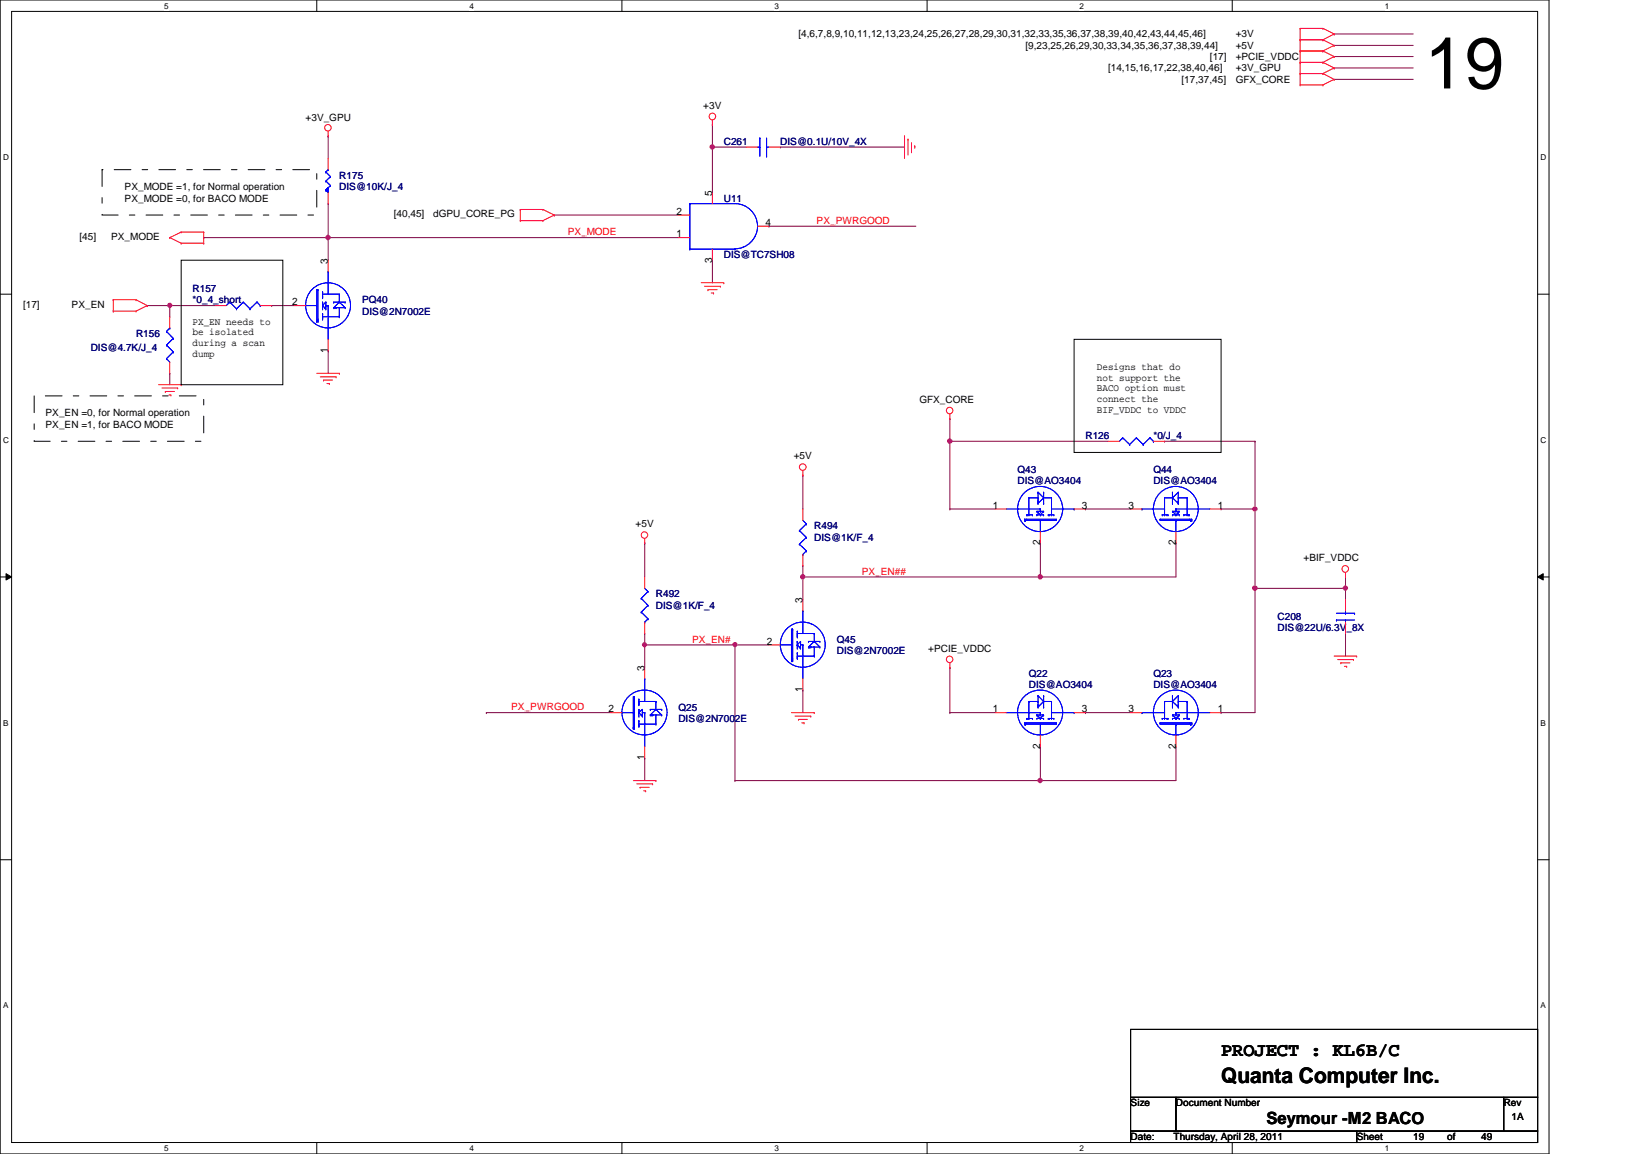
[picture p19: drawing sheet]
<svg xmlns="http://www.w3.org/2000/svg" width="297mm" height="210mm" viewBox="0 0 297 210" stroke-linecap="round" stroke-linejoin="round" font-family="sans-serif">
<defs><g id="words">
<text font-size="13.2" x="259.3" y="16.1">19</text>
<text font-size="3.9" x="222.2" y="197.1">Quanta Computer Inc.</text>
<text font-size="3.5" x="222.2" y="192.2">PROJECT : KL6B/C</text>
<text font-size="3" x="230.5" y="204.5">Seymour -M2 BACO</text>
<g font-size="1.9">
<text x="129.6" y="35.6" transform="rotate(-90 129.6 35.6)">5</text>
<text x="123.1" y="39.1">2</text>
<text x="139.4" y="41.1">4</text>
<text x="59.7" y="48" transform="rotate(-90 59.7 48)">3</text>
<text x="123.1" y="43.2">1</text>
<text x="129.6" y="47.8" transform="rotate(-90 129.6 47.8)">3</text>
<text x="53.2" y="55.5">2</text>
<text x="59.7" y="64.2" transform="rotate(-90 59.7 64.2)">1</text>
<text x="180.7" y="92.5">1</text>
<text x="196.9" y="92.5">3</text>
<text x="205.4" y="92.5">3</text>
<text x="221.7" y="92.5">1</text>
<text x="189.3" y="99.2" transform="rotate(-90 189.3 99.2)">2</text>
<text x="214" y="99.2" transform="rotate(-90 214 99.2)">2</text>
<text x="146.1" y="109.7" transform="rotate(-90 146.1 109.7)">3</text>
<text x="139.6" y="117.3">2</text>
<text x="117.3" y="122" transform="rotate(-90 117.3 122)">3</text>
<text x="146.1" y="125.9" transform="rotate(-90 146.1 125.9)">1</text>
<text x="110.7" y="129.6">2</text>
<text x="180.7" y="129.6">1</text>
<text x="196.9" y="129.6">3</text>
<text x="205.4" y="129.6">3</text>
<text x="221.7" y="129.6">1</text>
<text x="189.3" y="136.2" transform="rotate(-90 189.3 136.2)">2</text>
<text x="214" y="136.2" transform="rotate(-90 214 136.2)">2</text>
<text x="117.3" y="138.3" transform="rotate(-90 117.3 138.3)">1</text>
</g>
<g font-size="1.8">
<text x="145.3" y="6.8">[4,6,7,8,9,10,11,12,13,23,24,25,26,27,28,29,30,31,32,33,35,36,37,38,39,40,42,43,44,45,46]</text>
<text x="186.6" y="8.9">[9,23,25,26,29,30,33,34,35,36,37,38,39,44]</text>
<text x="220.2" y="10.9">[17]</text>
<text x="224.9" y="6.8">+3V</text>
<text x="224.9" y="8.9">+5V</text>
<text x="224.9" y="10.9">+PCIE_VDDC</text>
<text x="201.7" y="13">[14,15,16,17,22,38,40,46]</text>
<text x="215.1" y="15">[17,37,45]</text>
<text x="224.9" y="15">GFX_CORE</text>
<text x="224.9" y="13">+3V_GPU</text>
<text x="55.6" y="22.1">+3V_GPU</text>
<text x="128" y="19.8">+3V</text>
<text x="22.7" y="34.6">PX_MODE =1, for Normal operation</text>
<text x="22.7" y="36.7">PX_MODE =0, for BACO MODE</text>
<text x="71.7" y="39.5">[40,45]</text>
<text x="78.9" y="39.5">dGPU_CORE_PG</text>
<text x="14.5" y="43.6">[45]</text>
<text x="20.2" y="43.6">PX_MODE</text>
<text x="4.2" y="56">[17]</text>
<text x="13" y="56">PX_EN</text>
<text x="35" y="59.1">PX_EN needs to</text>
<text x="35" y="61">be isolated</text>
<text x="35" y="62.9">during a scan</text>
<text x="35" y="64.9">dump</text>
<text x="199.6" y="67.3">Designs that do</text>
<text x="199.6" y="69.3">not support the</text>
<text x="199.6" y="71.2">BACO option must</text>
<text x="8.3" y="75.7">PX_EN =0, for Normal operation</text>
<text x="8.3" y="77.9">PX_EN =1, for BACO MODE</text>
<text x="167.3" y="73.3">GFX_CORE</text>
<text x="199.6" y="73.2">connect the</text>
<text x="199.6" y="75.1">BIF_VDDC to VDDC</text>
<text x="144.5" y="83.6">+5V</text>
<text x="115.7" y="95.9">+5V</text>
<text x="237.3" y="102.1">+BIF_VDDC</text>
<text x="168.9" y="118.5">+PCIE_VDDC</text>
<text x="205.8" y="201.3">Size</text>
<text x="214" y="201.3">Document Number</text>
<text x="273.7" y="201.3">Rev</text>
<text x="275.1" y="203.7">1A</text>
<text x="205.8" y="207.4">Date:</text>
<text x="213.6" y="207.4">Thursday, April 28, 2011</text>
<text x="246.9" y="207.4">Sheet</text>
<text x="257.2" y="207.4">19</text>
<text x="263.4" y="207.4">of</text>
<text x="269.6" y="207.4">49</text>
</g>
<g font-size="1.8" fill="#000080">
<text x="131.7" y="26.4">C261</text>
<text x="142" y="26.4">DIS@0.1U/10V_4X</text>
<text x="61.8" y="32.5">R175</text>
<text x="61.8" y="34.6">DIS@10K/J_4</text>
<text x="131.7" y="36.7">U11</text>
<text x="131.7" y="46.9">DIS@TC7SH08</text>
<text x="35" y="53.1">R157</text>
<text x="35" y="55.2">*0_4_short</text>
<text x="65.9" y="55.2">PQ40</text>
<text x="65.9" y="57.2">DIS@2N7002E</text>
<text x="16.5" y="63.8">DIS@4.7K/J_4</text>
<text x="24.8" y="61.3">R156</text>
<text x="197.6" y="79.8">R126</text>
<text x="209.9" y="79.8">*0/J_4</text>
<text x="185.2" y="86">Q43</text>
<text x="185.2" y="88.1">DIS@AO3404</text>
<text x="209.9" y="86">Q44</text>
<text x="209.9" y="88.1">DIS@AO3404</text>
<text x="148.2" y="96.3">R494</text>
<text x="148.2" y="98.4">DIS@1K/F_4</text>
<text x="119.4" y="108.7">R492</text>
<text x="119.4" y="110.7">DIS@1K/F_4</text>
<text x="232.5" y="112.8">C208</text>
<text x="152.3" y="116.9">Q45</text>
<text x="152.3" y="119">DIS@2N7002E</text>
<text x="232.5" y="114.8">DIS@22U/6.3V_8X</text>
<text x="187.3" y="123.1">Q22</text>
<text x="187.3" y="125.1">DIS@AO3404</text>
<text x="209.9" y="123.1">Q23</text>
<text x="209.9" y="125.1">DIS@AO3404</text>
<text x="123.5" y="129.2">Q25</text>
<text x="123.5" y="131.3">DIS@2N7002E</text>
</g>
<g font-size="1.8" fill="#f00">
<text x="148.6" y="40.7">PX_PWRGOOD</text>
<text x="103.3" y="42.8">PX_MODE</text>
<text x="156.8" y="104.5">PX_EN##</text>
<text x="126" y="116.9">PX_EN#</text>
<text x="93" y="129.2">PX_PWRGOOD</text>
</g>
<g font-size="1.5">
<text x="29.9" y="1.6">5</text>
<text x="85.4" y="1.6">4</text>
<text x="141" y="1.6">3</text>
<text x="196.5" y="1.6">2</text>
<text x="252" y="1.6">1</text>
<text x=".6" y="29.1">D</text>
<text x="280.4" y="29.1">D</text>
<text x=".6" y="80.6">C</text>
<text x="280.4" y="80.6">C</text>
<text x=".6" y="132">B</text>
<text x="280.4" y="132">B</text>
<text x=".6" y="183.4">A</text>
<text x="280.4" y="183.4">A</text>
<text x="29.9" y="209.4">5</text>
<text x="85.4" y="209.4">4</text>
<text x="141" y="209.4">3</text>
<text x="196.5" y="209.4">2</text>
<text x="252" y="209.4">1</text>
</g>
</g></defs>
<path d="M0 0h281.9v209.9h-281.9zM2.1 2.1h277.8v205.7h-277.8z" fill="none" stroke="#000" stroke-width=".18"/>
<g fill="#fff">
<path d="M29.9 .3h.8v1.6h-.8z"/>
<path d="M29.9 208.1h.8v1.6h-.8z"/>
</g>
<path d="M57.7 0v2.1M57.7 207.8v2.1" fill="none" stroke="#000" stroke-width=".18"/>
<g fill="#fff">
<path d="M85.4 .3h.8v1.6h-.8z"/>
<path d="M85.4 208.1h.8v1.6h-.8z"/>
</g>
<path d="M113.2 0v2.1M113.2 207.8v2.1" fill="none" stroke="#000" stroke-width=".18"/>
<g fill="#fff">
<path d="M141 .3h.8v1.6h-.8z"/>
<path d="M141 208.1h.8v1.6h-.8z"/>
</g>
<path d="M168.7 0v2.1M168.7 207.8v2.1" fill="none" stroke="#000" stroke-width=".18"/>
<g fill="#fff">
<path d="M196.5 .3h.8v1.6h-.8z"/>
<path d="M196.5 208.1h.8v1.6h-.8z"/>
</g>
<path d="M224.3 0v2.1M224.3 207.8v2.1" fill="none" stroke="#000" stroke-width=".18"/>
<g fill="#fff">
<path d="M252 .3h.9v1.6h-.9z"/>
<path d="M252 208.1h.9v1.6h-.9z"/>
<path d="M.6 27.8h1v1.6h-1z"/>
<path d="M280.4 27.8h1.1v1.6h-1.1z"/>
<path d="M.6 79.2h1v1.7h-1z"/>
<path d="M280.4 79.2h1.1v1.7h-1.1z"/>
</g>
<path d="M0 53.5h2.1M279.9 53.5h2" fill="none" stroke="#000" stroke-width=".18"/>
<g fill="#fff">
<path d="M.6 130.6h1v1.7h-1z"/>
<path d="M280.4 130.6h1v1.7h-1z"/>
</g>
<path d="M0 104.9h2.1M1.1 104.4l1 .5-1 .6zM279.9 104.9l1-.5v1.1zM279.9 104.9h2" fill="none" stroke="#000" stroke-width=".18"/>
<path d="M1.1 104.4l1 .5-1 .6zM279.9 104.9l1-.5v1.1z" fill="#000"/>
<g fill="#fff">
<path d="M.6 182.1h1v1.6h-1z"/>
<path d="M280.4 182.1h1v1.6h-1z"/>
</g>
<path d="M0 156.4h2.1M279.9 156.4h2" fill="none" stroke="#000" stroke-width=".18"/>
<path d="M129.7 26.8h.1M129.7 22.6h.1M129.7 26.8h6.1M129.7 22.6v12.4M30.9 55.6h.1M30.9 55.6v2" fill="none" stroke="#800040" stroke-width=".18"/>
<circle cx="129.6" cy="26.7" r=".4" fill="#f0f"/>
<circle cx="129.6" cy="26.7" r=".4" fill="none" stroke="#f0f" stroke-width=".18"/>
<g fill="none" stroke="#800040" stroke-width=".18">
<path d="M59.7 24.7h.1M59.7 24.7v4.1M142 26.8h.1M142 26.8h22.6M172.9 80.3h.1M172.9 80.3v12.3M146.1 104.9h.1M146.1 102.9h.1M146.1 104.9h43.3M146.1 102.9v2M189.4 135.8h.1M189.4 135.8v6.2h-55.6"/>
<path d="M197.6 129.6h.1M197.6 129.6h8.2M133.8 142h.1"/>
</g>
<circle cx="189.3" cy="142" r=".39" fill="#f0f"/>
<circle cx="189.3" cy="142" r=".39" fill="none" stroke="#f0f" stroke-width=".18"/>
<path d="M30.9 55.6h.1M30.9 55.6h8.3M172.9 129.6h.1M172.9 129.6h8.2M214 135.8h.1M214 135.8v6.2h-24.6M189.4 142h.1" fill="none" stroke="#800040" stroke-width=".18"/>
<circle cx="30.9" cy="55.5" r=".38" fill="#f0f"/>
<circle cx="30.9" cy="55.5" r=".38" fill="none" stroke="#f0f" stroke-width=".18"/>
<path d="M117.3 117.3h.1M117.3 117.3h16.5" fill="none" stroke="#800040" stroke-width=".18"/>
<circle cx="117.3" cy="117.3" r=".38" fill="#f0f"/>
<circle cx="117.3" cy="117.3" r=".38" fill="none" stroke="#f0f" stroke-width=".18"/>
<path d="M117.3 117.3h.1M117.3 117.3v4.1M146.1 104.9h.1M146.1 104.9v4.2M244.9 104.9h.1M244.9 104.9v2.1M117.3 137.9h.1M117.3 137.9v4.1" fill="none" stroke="#800040" stroke-width=".18"/>
<circle cx="146.1" cy="104.9" r=".4" fill="#f0f"/>
<circle cx="146.1" cy="104.9" r=".4" fill="none" stroke="#f0f" stroke-width=".18"/>
<g fill="none" stroke="#800040" stroke-width=".18">
<path d="M117.3 98.8h.1M117.3 98.8v6.1M146.1 86.4h.1M146.1 86.4v6.2M189.4 98.8h.1M189.4 98.8v6.1M197.6 92.6h.1M197.6 92.6h8.2M133.8 117.3h.1M133.8 117.3h6.2M244.9 115.2h.1M244.9 115.2v4.1"/>
<path d="M88.5 129.6h.1M88.5 129.6h22.7M146.1 125.5h.1M146.1 125.5v4.1"/>
</g>
<circle cx="189.3" cy="104.9" r=".39" fill="#f0f"/>
<circle cx="189.3" cy="104.9" r=".39" fill="none" stroke="#f0f" stroke-width=".18"/>
<path d="M49.4 55.6h.1M49.4 55.6h4.1M59.7 43.2h.1M59.7 43.2h63.8" fill="none" stroke="#800040" stroke-width=".18"/>
<circle cx="59.7" cy="43.2" r=".4" fill="#f0f"/>
<circle cx="59.7" cy="43.2" r=".4" fill="none" stroke="#f0f" stroke-width=".18"/>
<path d="M129.7 47.3h.1M129.7 47.3v4.1M172.9 80.3h.1M172.9 80.3h28.8" fill="none" stroke="#800040" stroke-width=".18"/>
<circle cx="172.9" cy="80.2" r=".4" fill="#f0f"/>
<circle cx="172.9" cy="80.2" r=".4" fill="none" stroke="#f0f" stroke-width=".18"/>
<g fill="none" stroke="#800040" stroke-width=".18">
<path d="M100.9 39.1h.1M100.9 39.1h22.6M26.8 55.6h.1M26.8 55.6h4.1M59.7 43.2h.1M59.7 43.2v4.1M140 41.1h.1M140 41.1h26.7M30.9 67.9h.1M30.9 67.9v2.1M59.7 63.8h.1M59.7 63.8v4.1"/>
<path d="M172.9 92.6h.1M172.9 92.6h8.2M212 80.3h.1M212 80.3h16.4M214 98.8h.1M214 98.8v6.1M222.2 92.6h.1M222.2 92.6h6.2M228.4 80.3h.1M228.4 92.6h.1M228.4 80.3v49.3M117.3 115.2h.1"/>
<path d="M117.3 115.2v2.1M228.4 107h.1M244.9 107h.1M244.9 107v2.1M172.9 121.4h.1M172.9 121.4v8.2"/>
</g>
<circle cx="228.4" cy="107" r=".39" fill="#f0f"/>
<circle cx="228.4" cy="107" r=".39" fill="none" stroke="#f0f" stroke-width=".18"/>
<circle cx="228.4" cy="92.6" r=".39" fill="#f0f"/>
<circle cx="228.4" cy="92.6" r=".39" fill="none" stroke="#f0f" stroke-width=".18"/>
<path d="M228.4 107h.1M228.4 107h16.5" fill="none" stroke="#800040" stroke-width=".18"/>
<circle cx="244.9" cy="107" r=".39" fill="#f0f"/>
<circle cx="244.9" cy="107" r=".39" fill="none" stroke="#f0f" stroke-width=".18"/>
<circle cx="228.4" cy="107" r=".39" fill="#f0f"/>
<circle cx="228.4" cy="107" r=".39" fill="none" stroke="#f0f" stroke-width=".18"/>
<path d="M133.8 117.3h.1M133.8 117.3v24.7" fill="none" stroke="#800040" stroke-width=".18"/>
<circle cx="133.8" cy="117.3" r=".38" fill="#f0f"/>
<circle cx="133.8" cy="117.3" r=".38" fill="none" stroke="#f0f" stroke-width=".18"/>
<g fill="none" stroke="#800040" stroke-width=".18">
<path d="M242.8 6.2h.1M242.8 8.3h.1M242.8 10.3h.1M242.8 14.4h.1M242.8 12.4h.1M242.8 6.2h14.4M242.8 8.3h14.4M242.8 10.3h14.4M242.8 14.4h14.4M242.8 12.4h14.4M59.7 37h.1M59.7 37v6.2h-22.6"/>
<path d="M37.1 43.2h.1M172.9 76.2h.1M172.9 76.2v4.1M189.4 104.9h.1M189.4 104.9h24.6M222.2 129.6h.1M222.2 129.6h6.2"/>
</g>
<g fill="none" stroke="#f00" stroke-width=".18">
<path d="M236.6 5.2h.1M236.6 7.2h.1M236.6 9.3h.1M236.6 11.3h.1M236.6 13.4h.1M236.6 15.5h.1M236.6 5.2h4.2M236.6 5.2v10.3M236.6 7.2h4.2M236.6 9.3h4.2M236.6 11.3h4.2M236.6 13.4h4.2"/>
<path d="M236.6 15.5h4.2M240.8 5.2h.1M240.8 7.2h.1M240.8 9.3h.1M240.8 11.3h.1M240.8 13.4h.1M240.8 15.5h.1M240.8 5.2l2 1M240.8 7.2l2 1.1M240.8 9.3l2 1M240.8 13.4l2 1M240.8 11.3l2 1.1"/>
<path d="M242.8 6.2h.1M242.8 8.3h.1M242.8 10.3h.1M242.8 14.4h.1M242.8 12.4h.1M242.8 6.2l-2 1M242.8 8.3l-2 1M242.8 10.3l-2 1M242.8 14.4l-2 1.1M242.8 12.4l-2 1M59.7 24.7h.1M59.7 23.9v.8"/>
<path d="M94.7 38.1h.1M94.7 38.1h4.1M94.7 38.1v2M98.8 38.1h.1M98.8 38.1l2.1 1M100.9 39.1h.1M100.9 39.1l-2.1 1M129.7 22.6h.1M129.7 21.8v.8M135.8 26.8h2.1M140 26.8h2M164.6 24.7h.1"/>
<path d="M164.6 24.7v4.1M165.3 25.3h.1M165.3 25.3v2.9M165.9 27.6h.1M165.9 26v1.6M166.5 26.5h.1M166.5 26.5v.5M20.6 54.5h.1M20.6 56.6h.1M20.6 54.5h4.2M20.6 54.5v2.1M20.6 56.6h4.2"/>
<path d="M24.8 54.5h.1M24.8 56.6h.1M24.8 54.5l2 1.1M26.8 55.6h.1M26.8 55.6l-2 1M30.9 43.2h.1M30.9 43.2l2.1 1M30.9 57.6v2.1M33 44.2h.1M33 42.2h.1M33 44.2h4.1M33 42.2h4.1"/>
<path d="M33 42.2l-2.1 1M37.1 44.2h.1M37.1 42.2h.1M37.1 42.2v2M53.5 55.6h2.1M59.7 47.3v2.1M94.7 40.1h.1M94.7 40.1h4.1M98.8 40.1h.1M127.6 51.4h4.1M128.2 52.1h2.9M128.9 52.7h.1"/>
<path d="M128.9 52.7h1.6M129.5 53.3h.4M129.9 53.3h.1M131.1 52.1h.1M131.7 51.4h.1M28.9 70h4.1M29.5 70.6h2.8M30.1 71.2h.1M30.1 71.2h1.6M30.7 71.8h.4M30.9 65.9v2M31.1 71.8h.1"/>
<path d="M32.3 70.6h.1M33 70h.1M57.7 67.9h4.1M58.3 68.5h2.9M58.9 69.1h.1M58.9 69.1h1.6M59.5 69.8h.4M59.7 61.7v2.1M59.9 69.8h.1M61.2 68.5h.1M61.8 67.9h.1M172.9 76.2h.1"/>
<path d="M172.9 75.3v.9M117.3 98.8h.1M117.3 98v.8M146.1 86.4h.1M146.1 85.6v.8M146.1 92.6v2.1M205.8 92.6h2.1M214 96.7v2.1M220.2 92.6h2M146.1 100.8v2.1M242.8 119.3h4.1M243.5 120h2.8"/>
<path d="M244.9 104.9h.1M244.9 104.1v.8M244.9 109.1v2M244.9 113.2v2M246.3 120h.1M246.9 119.3h.1M144.1 129.6h4.1M144.7 130.3h2.9M145.3 130.9h.1M145.3 130.9h1.6M145.9 131.5h.4M146.3 131.5h.1"/>
<path d="M147.6 130.3h.1M148.2 129.6h.1M172.9 121.4h.1M172.9 120.6v.8M181.1 129.6h2.1M189.4 133.7v2.1M195.5 129.6h2.1M205.8 129.6h2.1M214 133.7v2.1M220.2 129.6h2M244 120.6h.1M244 120.6h1.7"/>
<path d="M244.7 121.2h.4M245.1 121.2h.1M115.3 142h4.1M115.9 142.6h2.9M116.5 143.2h.1M116.5 143.2h1.6M117.1 143.8h.4M117.5 143.8h.1M118.8 142.6h.1M119.4 142h.1"/>
<circle cx="59.7" cy="23.2" r=".59"/>
<circle cx="129.7" cy="21.2" r=".6"/>
<circle cx="172.8" cy="74.7" r=".59"/>
<circle cx="117.3" cy="97.3" r=".59"/>
<circle cx="146.1" cy="85" r=".61"/>
<circle cx="172.8" cy="119.9" r=".59"/>
<circle cx="244.8" cy="103.5" r=".6"/>
</g>
<path d="M33 47.3h18.5v22.7h-18.5zM195.5 61.7h26.7v20.6h-26.7zM205.8 187.2h74.1v12.4h-74.1zM205.8 199.6h8.2v6.1h-8.2zM214 199.6h59.7v6.1h-59.7zM273.7 199.6h6.2v6.1h-6.2zM205.8 205.7h41.1v2.1h-41.1zM246.9 205.7h33v2.1h-33z" fill="none" stroke="#000" stroke-width=".18"/>
<path d="M18.6 30.9h39.1v8.2h-39.1zM6.2 72h30.9v8.3h-30.9z" fill="none" stroke="#000" stroke-width=".18" stroke-dasharray="3 2 1 2"/>
<g fill="none" stroke="#00f" stroke-width=".18">
<path d="M59.3 34.6h.1M59.3 32.9h.1M59.3 31.3h.1M59.3 34.6l.4 .4M59.3 32.9l.9 .8M59.3 31.3l.9 .8M59.7 30.9h.1M59.7 30.9l-.4 .4M60.2 33.7h.1M60.2 32.1h.1M60.2 33.7l-.9 .9M60.2 32.1l-.9 .8"/>
<path d="M137.9 26.8h.4M138.3 26.8h.1M138.3 25.1h.1M138.3 25.1v3.3M139.5 28.4h.1M139.5 26.8h.1M139.5 26.8h.5M139.5 25.1v3.3M30.9 59.7h.1M30.9 59.7l-.6 .6M55.6 55.6h2.1M57.7 58.3h.1"/>
<path d="M57.7 55.6h.1M57.7 58.5h.1M57.7 58.5h.2M57.9 52.7h.1M57.9 58h.1M57.9 58.5h.1M57.9 52.7h-.2v5.8M57.9 52.7v5.8M58.7 53.5h.1M58.7 55.6h.1M58.7 54.9h.1M58.7 56.2h.1"/>
<path d="M58.7 57h.1M58.7 57.8h.1M58.7 53.1h.1M58.7 53.9h.1M58.7 54.1h.1M58.7 57.6h.1M58.7 58h.1M58.7 53.5h3.1M58.7 55.6l.6 .6M58.7 53.1v1M58.7 54.9v1.3M58.7 57v1"/>
<path d="M58.7 57.6h3.1M59.1 56h.1M59.3 56.2h.1M59.3 54.9h.1M59.3 55.6h.1M59.3 55.6h.4M59.3 54.9l-.6 .7M59.3 54.9v1.3M59.7 55.6h.1M59.7 49.4h.1M59.7 49.4v4.1M59.7 55.6v6.1"/>
<path d="M60.7 56h.1M60.7 54.9h.1M60.7 56h2.1M60.7 54.9h2.1M61 56h.1M61.2 56h.1M61.8 56h.1M61.8 53.5h.1M61.8 54.9h.1M61.8 57.6h.1M61.8 53.5v1.4M61.8 56v1.6"/>
<path d="M61.8 54.9l1 1.1M61.8 54.9l-1.1 1.1M62.8 56h.1M62.8 54.9h.1M30.3 65.2h.1M30.3 62.8h.1M30.3 60.3h.1M30.3 65.2l.6 .7M30.3 62.8l1.2 1.2M30.3 60.3l1.2 1.3M31.5 64h.1M31.5 61.6h.1"/>
<path d="M31.5 64l-1.2 1.2M31.5 61.6l-1.2 1.2M145.5 96.5h.1M145.5 99h.1M145.5 96.5l1.3 1.2M145.5 99l1.3 1.2M146.1 94.7l.7 .6M146.8 95.3h.1M146.8 97.7h.1M146.8 95.3l-1.3 1.2M146.8 97.7l-1.3 1.3M207.9 92.6h.1"/>
<path d="M207.9 92.6h4.1M211.2 94.4h.1M211.2 94.4v.3h5.7M211.2 94.4h5.7M211.5 93.6h.1M211.5 93.6h1.1M212 93.6h.1M212 90.6h.1M212 90.6v3M212 90.6h1.4M212.4 93.6h.1M212.6 93.6h.1"/>
<path d="M213.4 90.6h.1M213.4 93h.1M213.4 93.6h.1M213.4 89.5h.1M213.4 91.6h.1M213.4 89.5v2.1M213.4 93l.6 .6M213.4 90.6l1.1 1M213.4 93h1.2M213.4 93.6h1.2M214 92.6h.1M214 94.7h.1"/>
<path d="M214 93.6h.1M214 93h.1M214 92.6v.4M214 94.7v2M214 92.6h6.2M214.5 90.6h.1M214.5 89.5h.1M214.5 91.4h.1M214.5 91.6h.1M214.5 91.1h.1M214.5 93.2h.1M214.5 89.5v2.1"/>
<path d="M214.5 90.6h1.6M214.5 93.2l-.5 .4M214.5 89.5l-1.1 1.1M214.6 93h.1M214.6 93.6h.1M214.6 93l-.1 .2M215.5 93.6h.1M215.5 93.6h1M216.1 90.6h.1M216.1 93.6h.1M216.1 90.6v3M216.3 93.6h.1"/>
<path d="M216.5 94.4h.1M216.5 93.6h.1M216.7 94.7h.1M216.9 94.4h.1M216.9 94.7h.1M216.9 94.4v.3M146.1 100.8h.1M146.8 100.2h.1M146.8 100.2l-.7 .6M243.2 112.8h.1M243.2 112.8h3.3M243.2 111.5h3.3"/>
<path d="M244.9 111.5h.1M244.9 112.8h.1M244.9 111.1v.4M244.9 112.8v.4M246.5 111.5h.1M183.2 129.6h6.2M186.5 131.5h.1M186.5 131.7h.1M186.5 131.5h5.7M186.5 131.5v.2M186.6 131.7h.1M186.9 131.5h.1"/>
<path d="M186.9 130.7h.1M186.9 130.7h1M187.1 130.7h.1M187.3 127.6h.1M187.3 130.7h.1M187.3 127.6h1.6M187.3 127.6v3.1M187.9 130.7h.1M188.7 130h.1M188.7 130.7h.1M188.7 130h1.2M188.7 130.7h1.2"/>
<path d="M188.7 130l.7 .7M188.9 127.6h.1M188.9 126.5h.1M188.9 128.4h.1M188.9 128.6h.1M188.9 128.2h.1M188.9 130.3h.1M188.9 126.5l1 1.1M188.9 126.5v2.1M189.4 129.6h.1M189.4 131.7h.1M189.4 130.7h.1"/>
<path d="M189.4 130h.1M189.4 129.6v.4M189.4 131.7v2M189.9 127.6h.1M189.9 130h.1M189.9 130.7h.1M189.9 126.5h.1M189.9 128.6h.1M189.9 127.6h1.5M189.9 130l-.5 .7M189.9 127.6l-1 1M189.9 126.5v2.1"/>
<path d="M190.8 130.7h.1M190.8 130.7h1M191 130.7h.1M191.4 130.7h.1M191.4 127.6h.1M191.4 129.6h4.1M191.4 127.6v3.1M191.8 130.7h.1M192.2 131.5h.1M192.2 131.5v.2h-5.7M195.5 129.6h.1M207.9 129.6h.1"/>
<path d="M207.9 129.6h4.1M211.2 131.5h.1M211.2 131.5v.2h5.7M211.2 131.5h5.7M211.5 130.7h.1M211.5 130.7h1.1M212 130.7h.1M212 127.6h.1M212 127.6v3.1M212 127.6h1.4M212.4 130.7h.1M212.6 130.7h.1"/>
<path d="M213.4 127.6h.1M213.4 130h.1M213.4 130.7h.1M213.4 126.5h.1M213.4 128.6h.1M213.4 130l.6 .7M213.4 127.6l1.1 1M213.4 130h1.2M213.4 130.7h1.2M213.4 126.5v2.1M214 129.6h.1M214 131.7h.1"/>
<path d="M214 130.7h.1M214 130h.1M214 129.6h6.2M214 129.6v.4M214 131.7v2M214.5 127.6h.1M214.5 126.5h.1M214.5 128.4h.1M214.5 128.6h.1M214.5 128.2h.1M214.5 130.3h.1M214.5 127.6h1.6"/>
<path d="M214.5 130.3l-.5 .4M214.5 126.5l-1.1 1.1M214.5 126.5v2.1M214.6 130h.1M214.6 130.7h.1M214.6 130l-.1 .3M215.5 130.7h.1M215.5 130.7h1M216.1 127.6h.1M216.1 130.7h.1M216.1 127.6v3.1M216.3 130.7h.1"/>
<path d="M216.5 131.5h.1M216.5 130.7h.1M216.7 131.7h.1M216.9 131.5h.1M216.9 131.7h.1M216.9 131.5v.2"/>
<circle cx="59.7" cy="55.5" r="4.1"/>
<circle cx="214" cy="92.6" r="4.1"/>
<circle cx="189.3" cy="129.6" r="4.1"/>
<circle cx="214" cy="129.6" r="4.1"/>
</g>
<path d="M59.3 34.6l.4-.4v.8l-.4-.4 .4-.4z" fill-rule="evenodd" fill="#00f"/>
<g fill="none" stroke="#00f" stroke-width=".18">
<path d="M59.3 34.6l.4-.4v.8l-.4-.4 .4-.4zM59.3 34.6h.1M59.3 32.9h.1M59.3 31.3h.1M59.3 34.6l.4 .4M59.3 32.9l.9 .8M59.3 31.3l.9 .8M59.7 30.9h.1M59.7 30.9l-.4 .4M60.2 33.7h.1M60.2 32.1h.1M60.2 33.7l-.9 .9"/>
<path d="M60.2 32.1l-.9 .8"/>
</g>
<path d="M59.3 34.6l.4-.4v.8l-.4-.4 .4-.4z" fill-rule="evenodd" fill="#00f"/>
<g fill="none" stroke="#00f" stroke-width=".18">
<path d="M59.3 34.6l.4-.4v.8l-.4-.4 .4-.4zM125.6 37h.1M125.6 37h8.2a4.1 4.1 0 0 1 4.1 4.1 4.1 4.1 0 0 1-4.1 4.2M125.6 37v8.3M41.8 54.9h.1M41.8 54.9l-.6 .7M41.8 54.9l1.2 1.3M43 56.2h.1M44.3 54.9h.1M44.3 54.9l-1.3 1.3M44.3 54.9l1.2 1.3M45.5 56.2h.1"/>
<path d="M46.8 54.9h.1M46.8 54.9l-1.3 1.3M46.8 54.9l.6 .7M47.4 55.6h.1M125.6 45.3h.1M125.6 45.3h8.2M133.8 45.3h.1M204.3 79.6h.1M204.3 79.6l-.6 .7M204.3 79.6l1.3 1.3M206.8 79.6h.1M206.8 79.6l-1.2 1.3"/>
<path d="M206.8 79.6l1.3 1.3M209.3 79.6h.1M209.3 79.6l-1.2 1.3M209.3 79.6l.6 .7M183.2 92.6h6.2M186.5 94.4h.1M186.5 94.7h.1M186.5 94.4h5.7M186.5 94.4v.3M186.6 94.7h.1M186.9 94.4h.1M186.9 93.6h.1"/>
<path d="M186.9 93.6h1M187.1 93.6h.1M187.3 90.6h.1M187.3 93.6h.1M187.3 90.6h1.6M187.3 90.6v3M187.9 93.6h.1M188.7 93h.1M188.7 93.6h.1M188.7 93l.7 .6M188.7 93h1.2M188.7 93.6h1.2"/>
<path d="M188.9 90.6h.1M188.9 89.5h.1M188.9 91.4h.1M188.9 91.6h.1M188.9 91.1h.1M188.9 93.2h.1M188.9 89.5l1 1.1M188.9 89.5v2.1M189.4 92.6h.1M189.4 94.7h.1M189.4 93.6h.1M189.4 93h.1"/>
<path d="M189.4 92.6v.4M189.4 94.7v2M189.9 90.6h.1M189.9 93h.1M189.9 93.6h.1M189.9 89.5h.1M189.9 91.6h.1M189.9 90.6h1.5M189.9 93l-.5 .6M189.9 90.6l-1 1M189.9 89.5v2.1M190.8 93.6h.1"/>
<path d="M190.8 93.6h1M191 93.6h.1M191.4 93.6h.1M191.4 90.6h.1M191.4 92.6h4.1M191.4 90.6v3M191.8 93.6h.1M192.2 94.4h.1M192.2 94.4v.3h-5.7M195.5 92.6h.1M205.6 80.9h.1M208.1 80.9h.1"/>
<path d="M209.9 80.3h.1M116.7 108.8h.1M116.7 111.3h.1M116.7 108.8l1.2 1.3M116.7 111.3l1.2 1.3M117.3 113.2h.1M117.3 107l.6 .6M117.9 107.6h.1M117.9 110.1h.1M117.9 112.6h.1M117.9 107.6l-1.2 1.2M117.9 110.1l-1.2 1.2"/>
<path d="M117.9 112.6l-.6 .6M142 117.3h2.1M144.1 120h.1M144.1 117.3h.1M144.3 114.4h.1M144.3 119.8h.1M144.3 114.4h-.2v5.8M144.3 114.4v5.8M145.1 115.2h.1M145.1 117.3h.1M145.1 116.7h.1M145.1 117.9h.1"/>
<path d="M145.1 118.7h.1M145.1 119.5h.1M145.1 114.8h.1M145.1 115.7h.1M145.1 115.9h.1M145.1 119.3h.1M145.1 119.8h.1M145.1 115.2h3.1M145.1 117.3l.6 .6M145.1 114.8v1.1M145.1 116.7v1.2M145.1 118.7v1.1"/>
<path d="M145.1 119.3h3.1M145.5 117.7h.1M145.7 117.9h.1M145.7 116.7h.1M145.7 117.3h.1M145.7 117.3h.4M145.7 116.7l-.6 .6M145.7 116.7v1.2M146.1 117.3h.1M146.1 111.1h.1M146.1 111.1v4.1M146.1 117.3v6.1"/>
<path d="M147.1 117.7h.1M147.1 116.7h.1M147.1 117.7h2.1M147.1 116.7h2.1M147.4 117.7h.1M147.6 117.7h.1M148.2 117.7h.1M148.2 115.2h.1M148.2 116.7h.1M148.2 119.3h.1M148.2 115.2v1.5M148.2 117.7v1.6"/>
<path d="M148.2 116.7l1 1M148.2 116.7l-1.1 1M149.2 117.7h.1M149.2 116.7h.1M113.2 129.6h2.1M115.3 132.3h.1M115.3 129.6h.1M115.3 132.5h.1M115.3 132.5h.2M115.5 126.7h.1M115.5 132.1h.1M115.5 132.5h.1"/>
<path d="M115.5 126.7h-.2v5.8M115.5 126.7v5.8M116.3 127.6h.1M116.3 129.6h.1M116.3 129h.1M116.3 130.3h.1M116.3 131.1h.1M116.3 131.9h.1M116.3 127.2h.1M116.3 128h.1M116.3 128.2h.1M116.3 131.7h.1"/>
<path d="M116.3 132.1h.1M116.3 127.6h3.1M116.3 129.6l.6 .7M116.3 127.2v1M116.3 129v1.3M116.3 131.1v1M116.3 131.7h3.1M116.7 130h.1M116.9 130.3h.1M116.9 129h.1M116.9 129.6h.1M116.9 129.6h.4"/>
<path d="M116.9 129l-.6 .6M116.9 129v1.3M117.3 129.6h.1M117.3 123.4h.1M117.3 123.4v4.2M117.3 129.6v6.2M118.4 130h.1M118.4 129h.1M118.4 130h2M118.4 129h2M118.6 130h.1M118.8 130h.1"/>
<path d="M119.4 130h.1M119.4 127.6h.1M119.4 129h.1M119.4 131.7h.1M119.4 127.6v1.4M119.4 130v1.7M119.4 129l1 1M119.4 129l-1 1M120.4 130h.1M120.4 129h.1M144.1 120.2h.1M144.1 120.2h.2"/>
<path d="M144.3 120.2h.1"/>
<circle cx="189.3" cy="92.6" r="4.1"/>
<circle cx="146.1" cy="117.3" r="4.1"/>
<circle cx="117.3" cy="129.6" r="4.1"/>
</g>
<g fill="none" stroke="#f00" stroke-width=".18">
<path d="M59.7 28.8v2.1M59.7 35v2M123.5 39.1h2.1M129.7 35v2M39.2 55.6h2M47.4 55.6h2M123.5 43.2h2.1M129.7 45.3v2M137.9 41.1h2.1M181.1 92.6h2.1M189.4 96.7v2.1M195.5 92.6h2.1"/>
<path d="M201.7 80.3h2M209.9 80.3h2.1M117.3 104.9v2.1M117.3 113.2v2M140 117.3h2M146.1 109.1v2M111.2 129.6h2M117.3 121.4v2M117.3 135.8v2.1M146.1 123.4v2.1"/>
</g>
<circle cx="129.6" cy="26.7" r=".4" fill="#f0f"/>
<circle cx="129.6" cy="26.7" r=".4" fill="none" stroke="#f0f" stroke-width=".18"/>
<circle cx="189.3" cy="142" r=".39" fill="#f0f"/>
<circle cx="189.3" cy="142" r=".39" fill="none" stroke="#f0f" stroke-width=".18"/>
<circle cx="30.9" cy="55.5" r=".38" fill="#f0f"/>
<circle cx="30.9" cy="55.5" r=".38" fill="none" stroke="#f0f" stroke-width=".18"/>
<circle cx="117.3" cy="117.3" r=".38" fill="#f0f"/>
<circle cx="117.3" cy="117.3" r=".38" fill="none" stroke="#f0f" stroke-width=".18"/>
<circle cx="146.1" cy="104.9" r=".4" fill="#f0f"/>
<circle cx="146.1" cy="104.9" r=".4" fill="none" stroke="#f0f" stroke-width=".18"/>
<circle cx="189.3" cy="104.9" r=".39" fill="#f0f"/>
<circle cx="189.3" cy="104.9" r=".39" fill="none" stroke="#f0f" stroke-width=".18"/>
<circle cx="59.7" cy="43.2" r=".4" fill="#f0f"/>
<circle cx="59.7" cy="43.2" r=".4" fill="none" stroke="#f0f" stroke-width=".18"/>
<circle cx="172.9" cy="80.2" r=".4" fill="#f0f"/>
<circle cx="172.9" cy="80.2" r=".4" fill="none" stroke="#f0f" stroke-width=".18"/>
<circle cx="228.4" cy="107" r=".39" fill="#f0f"/>
<circle cx="228.4" cy="107" r=".39" fill="none" stroke="#f0f" stroke-width=".18"/>
<circle cx="228.4" cy="92.6" r=".39" fill="#f0f"/>
<circle cx="228.4" cy="92.6" r=".39" fill="none" stroke="#f0f" stroke-width=".18"/>
<circle cx="244.9" cy="107" r=".39" fill="#f0f"/>
<circle cx="244.9" cy="107" r=".39" fill="none" stroke="#f0f" stroke-width=".18"/>
<circle cx="228.4" cy="107" r=".39" fill="#f0f"/>
<circle cx="228.4" cy="107" r=".39" fill="none" stroke="#f0f" stroke-width=".18"/>
<circle cx="133.8" cy="117.3" r=".38" fill="#f0f"/>
<circle cx="133.8" cy="117.3" r=".38" fill="none" stroke="#f0f" stroke-width=".18"/>
<use href="#words"/>
</svg>
